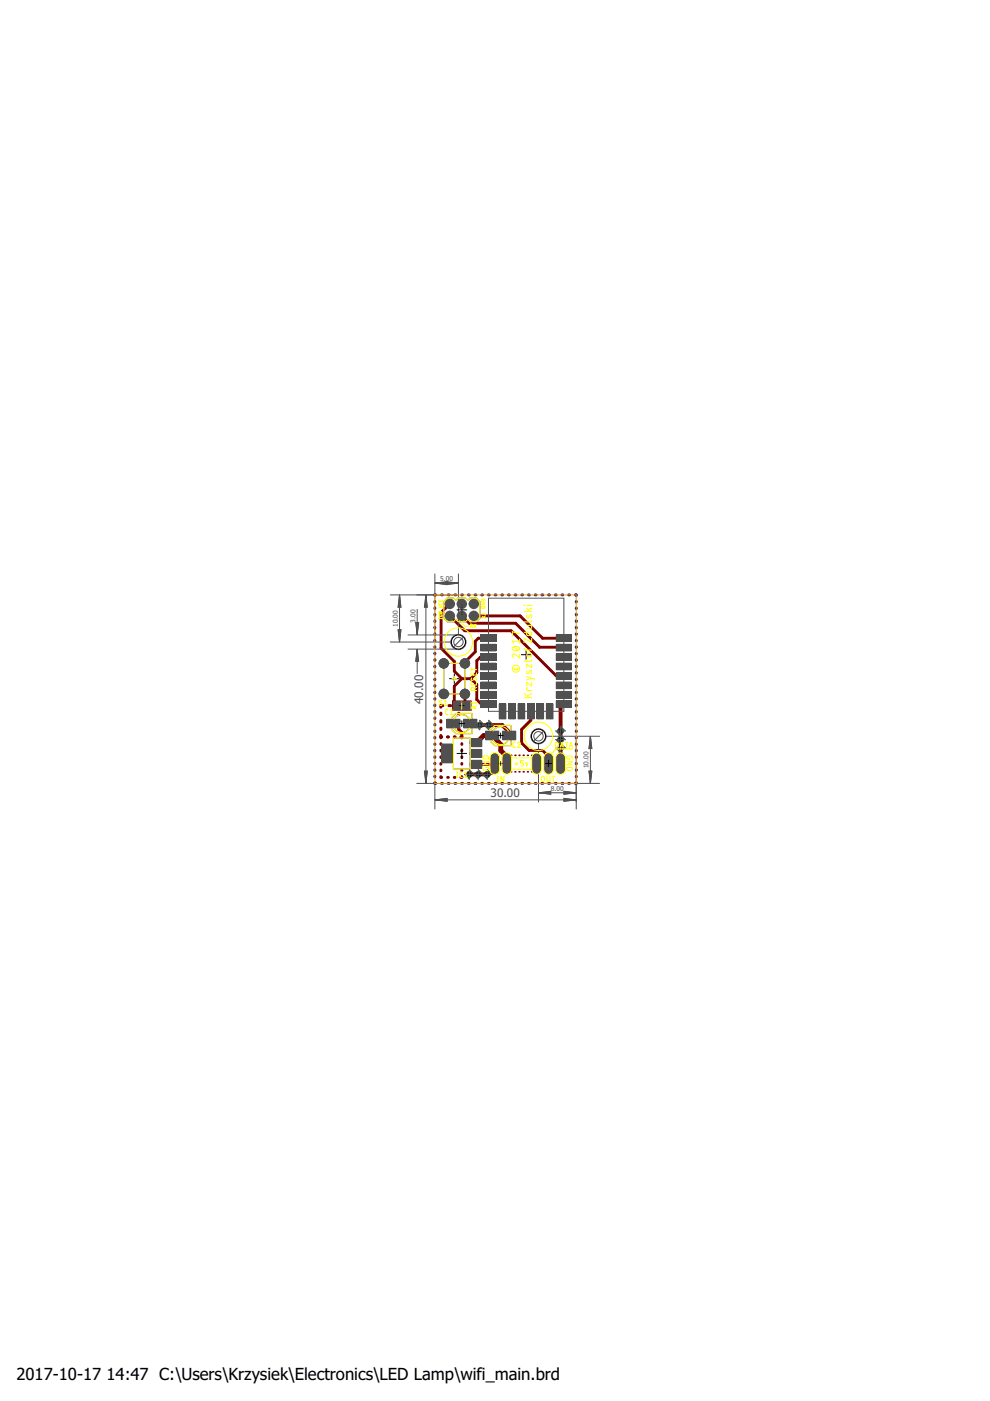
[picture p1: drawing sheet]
<svg xmlns="http://www.w3.org/2000/svg" width="210mm" height="297mm" viewBox="0 0 210 297" stroke-linecap="round" stroke-linejoin="round" font-family="sans-serif">
<defs><g id="words">
<g font-size="3.5">
<text x="3.5" y="292.5">2017-10-17</text>
<text x="22.6" y="292.5">14:47 C:\Users\Krzysiek\Electronics\LED Lamp\wifi_main.brd</text>
</g>
<g font-size="2.5" fill="#505050">
<text x="89.7" y="149.3" transform="rotate(-90 89.7 149.3)">40.00</text>
<text x="104" y="169">30.00</text>
</g>
<g font-size="1.4" fill="#505050">
<text x="93.3" y="123.2">5.00</text>
<text x="84.3" y="132.9" transform="rotate(-90 84.3 132.9)">10.00</text>
<text x="88.1" y="132" transform="rotate(-90 88.1 132)">3.00</text>
<text x="116.8" y="167.7">8.00</text>
<text x="124.8" y="162.9" transform="rotate(-90 124.8 162.9)">10.00</text>
</g>
</g></defs>
<g fill="none" stroke="#000080" stroke-width=".61">
<path d="M92.2 127.5v.2M92.2 128.9v.1M92.2 130.3v.1M92.2 131.6v.2M92.2 133v.2M92.2 134.4v.1M92.2 135.7v.2M92.2 137.1v.2M92.2 138.5v.1M92.2 139.8v.2M92.4 126.1h-.2v.2M93.6 126.1h.2"/>
<path d="M95 126.1h.2M96.5 126.1h.1M97.9 126.1h.2M99.3 126.1h.2M100.7 126.1h.2M102.1 126.1h.2M103.5 126.1h.2M105 126.1h.2M106.4 126.1h.2M107.8 126.1h.2M109.2 126.1h.2M110.6 126.1h.2"/>
<path d="M112.1 126.1h.1M113.5 126.1h.2M114.9 126.1h.2M116.3 126.1h.2M117.7 126.1h.2M119.1 126.1h.2M120.6 126.1h.2M122 126.1h.2v.2M122.2 127.5v.2M122.2 128.9v.1M122.2 130.3v.1M122.2 131.6v.2"/>
<path d="M122.2 133v.2M122.2 134.4v.1M122.2 135.7v.2M122.2 137.1v.2M122.2 138.5v.1M122.2 139.8v.2M92.2 141.2v.2M92.2 142.6v.1M92.2 144v.1M92.2 145.4v.1M92.2 146.7v.2M92.2 148.1v.2"/>
<path d="M92.2 149.5v.1M92.2 150.8v.2M92.2 152.2v.2M92.2 153.6v.1M92.2 155v.1M92.2 156.3v.2M92.2 157.7v.2M92.2 159.1v.1M122.2 141.2v.2M122.2 142.6v.1M122.2 144v.1M122.2 145.4v.1"/>
<path d="M122.2 146.7v.2M122.2 148.1v.2M122.2 149.5v.1M122.2 150.8v.2M122.2 152.2v.2M122.2 153.6v.1M122.2 155v.1M122.2 156.3v.2M122.2 157.7v.2M122.2 159.1v.1M92.2 165.9v.2h.2M92.2 160.4v.2"/>
<path d="M92.2 161.8v.2M92.2 163.2v.1M92.2 164.6v.1M93.6 166.1h.2M95 166.1h.2M96.5 166.1h.1M97.9 166.1h.2M99.3 166.1h.2M100.7 166.1h.2M102.1 166.1h.2M103.5 166.1h.2M105 166.1h.2"/>
<path d="M106.4 166.1h.2M107.8 166.1h.2M109.2 166.1h.2M110.6 166.1h.2M112.1 166.1h.1M113.5 166.1h.2M114.9 166.1h.2M116.3 166.1h.2M117.7 166.1h.2M119.1 166.1h.2M120.6 166.1h.2M122.2 165.9v.2h-.2"/>
<path d="M122.2 160.4v.2M122.2 161.8v.2M122.2 163.2v.1M122.2 164.6v.1"/>
</g>
<circle cx="97.9" cy="130.6" r=".76" fill="#008000" stroke="#008000" stroke-width=".21"/>
<circle cx="97.9" cy="130.6" r=".51" fill="#fff" stroke="#000" stroke-width=".21"/>
<circle cx="97.9" cy="128" r=".76" fill="#008000" stroke="#008000" stroke-width=".21"/>
<circle cx="97.9" cy="128" r=".51" fill="#fff" stroke="#000" stroke-width=".21"/>
<circle cx="95.4" cy="128" r=".76" fill="#008000" stroke="#008000" stroke-width=".21"/>
<circle cx="95.4" cy="128" r=".51" fill="#fff" stroke="#000" stroke-width=".21"/>
<circle cx="95.4" cy="130.6" r=".76" fill="#008000" stroke="#008000" stroke-width=".21"/>
<circle cx="95.4" cy="130.6" r=".51" fill="#fff" stroke="#000" stroke-width=".21"/>
<circle cx="100.5" cy="130.6" r=".76" fill="#008000" stroke="#008000" stroke-width=".21"/>
<circle cx="100.5" cy="130.6" r=".51" fill="#fff" stroke="#000" stroke-width=".21"/>
<circle cx="100.5" cy="128" r=".76" fill="#008000" stroke="#008000" stroke-width=".21"/>
<circle cx="100.5" cy="128" r=".51" fill="#fff" stroke="#000" stroke-width=".21"/>
<circle cx="94.1" cy="147.1" r=".89" fill="#008000" stroke="#008000" stroke-width=".21"/>
<circle cx="94.1" cy="147.1" r=".51" fill="#fff" stroke="#000" stroke-width=".21"/>
<circle cx="94.1" cy="140.7" r=".89" fill="#008000" stroke="#008000" stroke-width=".21"/>
<circle cx="94.1" cy="140.7" r=".51" fill="#fff" stroke="#000" stroke-width=".21"/>
<circle cx="98.6" cy="140.7" r=".89" fill="#008000" stroke="#008000" stroke-width=".21"/>
<circle cx="98.6" cy="140.7" r=".51" fill="#fff" stroke="#000" stroke-width=".21"/>
<circle cx="98.6" cy="147.1" r=".89" fill="#008000" stroke="#008000" stroke-width=".21"/>
<circle cx="98.6" cy="147.1" r=".51" fill="#fff" stroke="#000" stroke-width=".21"/>
<circle cx="118.9" cy="158.6" r=".59" fill="#008000" stroke="#008000" stroke-width=".21"/>
<circle cx="118.9" cy="158.6" r=".25" fill="#fff" stroke="#000" stroke-width=".21"/>
<circle cx="118.9" cy="156.8" r=".59" fill="#008000" stroke="#008000" stroke-width=".21"/>
<circle cx="118.9" cy="156.8" r=".25" fill="#fff" stroke="#000" stroke-width=".21"/>
<circle cx="101.7" cy="153.7" r=".59" fill="#008000" stroke="#008000" stroke-width=".21"/>
<circle cx="101.7" cy="153.7" r=".25" fill="#fff" stroke="#000" stroke-width=".21"/>
<circle cx="103.6" cy="153.7" r=".59" fill="#008000" stroke="#008000" stroke-width=".21"/>
<circle cx="103.6" cy="153.7" r=".25" fill="#fff" stroke="#000" stroke-width=".21"/>
<circle cx="103.3" cy="164.2" r=".59" fill="#008000" stroke="#008000" stroke-width=".21"/>
<circle cx="103.3" cy="164.2" r=".25" fill="#fff" stroke="#000" stroke-width=".21"/>
<circle cx="101.4" cy="164.2" r=".59" fill="#008000" stroke="#008000" stroke-width=".21"/>
<circle cx="101.4" cy="164.2" r=".25" fill="#fff" stroke="#000" stroke-width=".21"/>
<circle cx="99.5" cy="164.2" r=".59" fill="#008000" stroke="#008000" stroke-width=".21"/>
<circle cx="99.5" cy="164.2" r=".25" fill="#fff" stroke="#000" stroke-width=".21"/>
<circle cx="118.9" cy="155" r=".59" fill="#008000" stroke="#008000" stroke-width=".21"/>
<circle cx="118.9" cy="155" r=".25" fill="#fff" stroke="#000" stroke-width=".21"/>
<g fill="#800000" stroke="#800000" stroke-width=".21">
<path d="M106 149.3h1.1v3h-1.1z"/>
<path d="M108 149.3h1.2v3h-1.2z"/>
<path d="M110 149.3h1.1v3h-1.1z"/>
<path d="M112 149.3h1.1v3h-1.1z"/>
<path d="M114 149.3h1.1v3h-1.1z"/>
<path d="M116 149.3h1.1v3h-1.1z"/>
<path d="M102.1 148.7h3v1.2h-3z"/>
<path d="M102.1 146.7h3v1.2h-3z"/>
<path d="M102.1 144.7h3v1.2h-3z"/>
<path d="M102.1 142.7h3v1.2h-3z"/>
<path d="M102.1 140.7h3v1.2h-3z"/>
<path d="M102.1 138.7h3v1.2h-3z"/>
<path d="M102.1 136.7h3v1.2h-3z"/>
<path d="M102.1 134.7h3v1.2h-3z"/>
<path d="M118 148.7h3.1v1.2h-3.1z"/>
<path d="M118 146.7h3.1v1.2h-3.1z"/>
<path d="M118 144.7h3.1v1.2h-3.1z"/>
<path d="M118 142.7h3.1v1.2h-3.1z"/>
<path d="M118 140.7h3.1v1.2h-3.1z"/>
<path d="M118 138.7h3.1v1.2h-3.1z"/>
<path d="M118 136.7h3.1v1.2h-3.1z"/>
<path d="M118 134.7h3.1v1.2h-3.1z"/>
<path d="M98.2 148.9h1.3v1.4h-1.3z"/>
<path d="M96.3 148.9h1.3v1.4h-1.3z"/>
<path d="M100.1 161.3h1.9v1.5h-1.9z"/>
<path d="M100.1 159h1.9v1.5h-1.9z"/>
<path d="M100.1 156.7h1.9v1.5h-1.9z"/>
<path d="M93.8 157.8h2v3.8h-2z"/>
<path d="M94.8 152.6h2.6v1.6h-2.6z"/>
<path d="M98.4 152.6h2.6v1.6h-2.6z"/>
<path d="M103.1 155.1h2.5v1.6h-2.5z"/>
<path d="M106.7 155.1h2.5v1.6h-2.5z"/>
</g>
<g fill="#800000" stroke="#800000" stroke-width=".21">
<path d="M106.9 160.1a.74 .74 0 0 1 .8-.2 .74 .74 0 0 1 .5 .7v2.5a.74 .74 0 0 1-.8 .8 .74 .74 0 0 1-.7-.8v-2.5z" fill-rule="evenodd"/>
<path d="M104.4 160.1a.74 .74 0 0 1 .8-.2 .74 .74 0 0 1 .4 .7v2.5a.74 .74 0 0 1-.7 .8 .74 .74 0 0 1-.7-.8v-2.5z" fill-rule="evenodd"/>
<path d="M115.8 160.1a.74 .74 0 0 1 .8-.2 .74 .74 0 0 1 .5 .7v2.5a.74 .74 0 0 1-.8 .8 .74 .74 0 0 1-.7-.8v-2.5z" fill-rule="evenodd"/>
<path d="M118.3 160.1a.74 .74 0 0 1 .8-.2 .74 .74 0 0 1 .5 .7v2.5a.74 .74 0 0 1-.7 .8 .74 .74 0 0 1-.8-.8v-2.5z" fill-rule="evenodd"/>
<path d="M113.2 160.1a.74 .74 0 0 1 .9-.2 .74 .74 0 0 1 .4 .7v2.5a.74 .74 0 0 1-.7 .8 .74 .74 0 0 1-.8-.8v-2.5z" fill-rule="evenodd"/>
</g>
<path d="M99.7 153.4l1.7 .3h5.1l1.9 1.9M119.5 149.3l-.6 .7v11.9M104.9 161.9h.1M104.9 161.9v1.7l-1.6 .6h-3.8" fill="none" stroke="#800000" stroke-width=".83"/>
<g fill="none" stroke="#800000" stroke-width=".61">
<path d="M95.4 128l-1.9 1.9v7.5l2.8 2.9v2l1.6 1.6M95.4 130.6l3.2 3.1h9.8l9.5 9.6h1.6M97.9 130.6l1.6 1.5h9.8l5.1 5.1 5.1 .1M100.5 130.6h9.8l4.7 4.7h4.5M103.6 139.3h-1.7l-.8 .8v2.5l-1.3 1.3M103.6 135.3h-2.2l-.6 .7v2.2l-2.2 2.2v.3M93.5 157.6v.2M93.5 159v.2M93.7 156.3h-.2v.1M94.8 159.1v.6M94.9 156.3h.2M96.3 156.3h.2"/>
<path d="M97.7 156.3h.2v.1M97.9 157.6v.2M97.9 159v.2M97.9 143.9h1.9M97.9 143.9l-1.6 1.6v4.1M98.6 147.1v2.1l.3 .4M99.8 143.9l1.3 1.3v3.1l1 1h1.5M112.5 150.8v1.9l-1.9 2v2.8l1.6 1.6h2.8l1.3 1.3v1.5M93.5 160.4v.2M93.5 161.9v.1M93.5 163.3v.1M93.5 164.7v.1h.2"/>
<path d="M94.9 164.8h.2M96.3 164.8h.2M97.9 160.4v.2M97.9 161.9v.1M97.9 163.3v.1M97.9 164.7v.1h-.2M104.9 161.9l.2 .2h-4.1"/>
</g>
<path d="M101 157.5l1.6-1.6h1.8l1.8 1.9v1.3l1.2 1.3v1.5M108.4 155.6l-.5 .3" fill="none" stroke="#800000" stroke-width="1"/>
<path d="M93.5 155.9v.4h.1M93.5 151.2v.3M93.5 152.8v.3M93.5 154.4v.3M93.9 149.6h-.4v.3M94.9 156.3h.2M95.2 149.6h.4M96.3 156.3h.2M96.9 149.6h.4v.3M97.3 154.4v.3l.6 .6v1h-.2M97.3 151.2v.3M97.3 152.8v.3" fill="none" stroke="#800000" stroke-width=".63"/>
<g fill="none" stroke="#800000" stroke-width=".36">
<path d="M107.4 163.5l.2 .1M107.4 161v.1M107.4 161.8v.1M107.4 162.7v.1M107.6 160.1l-.2 .2M108.3 160.1h.2M108.3 163.6h.2M109.2 160.1h.2M109.2 163.6h.2M110.1 160.1h.1M110.1 163.6h.1M111 160.1h.1"/>
<path d="M111 163.6h.1M111.8 160.1h.2M111.8 163.6h.2M112.7 160.1h.2M112.7 163.6h.2M113.6 160.1l.2 .2M113.8 161v.1M113.8 161.8v.1M113.8 162.7v.1M113.8 163.5l-.2 .1"/>
</g>
<circle cx="97.9" cy="130.6" r=".76" fill="#008000" stroke="#008000" stroke-width=".21"/>
<circle cx="97.9" cy="130.6" r=".51" fill="#fff" stroke="#000" stroke-width=".21"/>
<circle cx="97.9" cy="128" r=".76" fill="#008000" stroke="#008000" stroke-width=".21"/>
<circle cx="97.9" cy="128" r=".51" fill="#fff" stroke="#000" stroke-width=".21"/>
<circle cx="95.4" cy="128" r=".76" fill="#008000" stroke="#008000" stroke-width=".21"/>
<circle cx="95.4" cy="128" r=".51" fill="#fff" stroke="#000" stroke-width=".21"/>
<circle cx="95.4" cy="130.6" r=".76" fill="#008000" stroke="#008000" stroke-width=".21"/>
<circle cx="95.4" cy="130.6" r=".51" fill="#fff" stroke="#000" stroke-width=".21"/>
<circle cx="100.5" cy="130.6" r=".76" fill="#008000" stroke="#008000" stroke-width=".21"/>
<circle cx="100.5" cy="130.6" r=".51" fill="#fff" stroke="#000" stroke-width=".21"/>
<circle cx="100.5" cy="128" r=".76" fill="#008000" stroke="#008000" stroke-width=".21"/>
<circle cx="100.5" cy="128" r=".51" fill="#fff" stroke="#000" stroke-width=".21"/>
<circle cx="94.1" cy="147.1" r=".89" fill="#008000" stroke="#008000" stroke-width=".21"/>
<circle cx="94.1" cy="147.1" r=".51" fill="#fff" stroke="#000" stroke-width=".21"/>
<circle cx="94.1" cy="140.7" r=".89" fill="#008000" stroke="#008000" stroke-width=".21"/>
<circle cx="94.1" cy="140.7" r=".51" fill="#fff" stroke="#000" stroke-width=".21"/>
<circle cx="98.6" cy="140.7" r=".89" fill="#008000" stroke="#008000" stroke-width=".21"/>
<circle cx="98.6" cy="140.7" r=".51" fill="#fff" stroke="#000" stroke-width=".21"/>
<circle cx="98.6" cy="147.1" r=".89" fill="#008000" stroke="#008000" stroke-width=".21"/>
<circle cx="98.6" cy="147.1" r=".51" fill="#fff" stroke="#000" stroke-width=".21"/>
<circle cx="118.9" cy="158.6" r=".59" fill="#008000" stroke="#008000" stroke-width=".21"/>
<circle cx="118.9" cy="158.6" r=".25" fill="#fff" stroke="#000" stroke-width=".21"/>
<circle cx="118.9" cy="156.8" r=".59" fill="#008000" stroke="#008000" stroke-width=".21"/>
<circle cx="118.9" cy="156.8" r=".25" fill="#fff" stroke="#000" stroke-width=".21"/>
<circle cx="101.7" cy="153.7" r=".59" fill="#008000" stroke="#008000" stroke-width=".21"/>
<circle cx="101.7" cy="153.7" r=".25" fill="#fff" stroke="#000" stroke-width=".21"/>
<circle cx="103.6" cy="153.7" r=".59" fill="#008000" stroke="#008000" stroke-width=".21"/>
<circle cx="103.6" cy="153.7" r=".25" fill="#fff" stroke="#000" stroke-width=".21"/>
<circle cx="103.3" cy="164.2" r=".59" fill="#008000" stroke="#008000" stroke-width=".21"/>
<circle cx="103.3" cy="164.2" r=".25" fill="#fff" stroke="#000" stroke-width=".21"/>
<circle cx="101.4" cy="164.2" r=".59" fill="#008000" stroke="#008000" stroke-width=".21"/>
<circle cx="101.4" cy="164.2" r=".25" fill="#fff" stroke="#000" stroke-width=".21"/>
<circle cx="99.5" cy="164.2" r=".59" fill="#008000" stroke="#008000" stroke-width=".21"/>
<circle cx="99.5" cy="164.2" r=".25" fill="#fff" stroke="#000" stroke-width=".21"/>
<circle cx="118.9" cy="155" r=".59" fill="#008000" stroke="#008000" stroke-width=".21"/>
<circle cx="118.9" cy="155" r=".25" fill="#fff" stroke="#000" stroke-width=".21"/>
<path d="M95.9 148.6h4v2h-4z" fill="none" stroke="#800000" stroke-width=".21"/>
<g fill="#505050" stroke="#505050" stroke-width=".21">
<path d="M106.8 160a.85 .85 0 0 1 1-.2 .85 .85 0 0 1 .5 .8v2.5a.85 .85 0 0 1-.9 .9 .85 .85 0 0 1-.8-.9v-2.5z" fill-rule="evenodd"/>
<path d="M104.3 160a.85 .85 0 0 1 .9-.2 .85 .85 0 0 1 .5 .8v2.5a.85 .85 0 0 1-.8 .9 .85 .85 0 0 1-.8-.9v-2.5z" fill-rule="evenodd"/>
<path d="M115.7 160a.85 .85 0 0 1 .9-.2 .85 .85 0 0 1 .6 .8v2.5a.85 .85 0 0 1-.9 .9 .85 .85 0 0 1-.8-.9v-2.5z" fill-rule="evenodd"/>
<path d="M118.3 160a.85 .85 0 0 1 .9-.2 .85 .85 0 0 1 .5 .8v2.5a.85 .85 0 0 1-.8 .9 .85 .85 0 0 1-.9-.9v-2.5z" fill-rule="evenodd"/>
<path d="M113.2 160a.85 .85 0 0 1 .9-.2 .85 .85 0 0 1 .5 .8v2.5a.85 .85 0 0 1-.8 .9 .85 .85 0 0 1-.9-.9v-2.5z" fill-rule="evenodd"/>
<circle cx="97.2" cy="136.1" r="1.61"/>
<circle cx="114.2" cy="156.1" r="1.61"/>
<circle cx="97.9" cy="130.6" r=".87"/>
<circle cx="97.9" cy="128" r=".87"/>
<circle cx="95.4" cy="128" r=".87"/>
<circle cx="95.4" cy="130.6" r=".87"/>
<circle cx="100.5" cy="130.6" r=".87"/>
<circle cx="100.5" cy="128" r=".87"/>
<circle cx="94.1" cy="147.1" r=".99"/>
<circle cx="94.1" cy="140.7" r=".99"/>
<circle cx="98.6" cy="140.7" r=".99"/>
<circle cx="98.6" cy="147.1" r=".99"/>
</g>
<g fill="#505050" stroke="#505050" stroke-width=".21">
<path d="M105.9 149.2h1.4v3.2h-1.4z"/>
<path d="M107.9 149.2h1.4v3.2h-1.4z"/>
<path d="M109.9 149.2h1.4v3.2h-1.4z"/>
<path d="M111.8 149.2h1.4v3.2h-1.4z"/>
<path d="M113.9 149.2h1.4v3.2h-1.4z"/>
<path d="M115.8 149.2h1.4v3.2h-1.4z"/>
<path d="M102 148.6h3.2v1.4h-3.2z"/>
<path d="M102 146.6h3.2v1.4h-3.2z"/>
<path d="M102 144.6h3.2v1.4h-3.2z"/>
<path d="M102 142.6h3.2v1.4h-3.2z"/>
<path d="M102 140.6h3.2v1.4h-3.2z"/>
<path d="M102 138.6h3.2v1.4h-3.2z"/>
<path d="M102 136.6h3.2v1.4h-3.2z"/>
<path d="M102 134.6h3.2v1.4h-3.2z"/>
<path d="M117.9 148.6h3.3v1.4h-3.3z"/>
<path d="M117.9 146.6h3.3v1.4h-3.3z"/>
<path d="M117.9 144.6h3.3v1.4h-3.3z"/>
<path d="M117.9 142.6h3.3v1.4h-3.3z"/>
<path d="M117.9 140.6h3.3v1.4h-3.3z"/>
<path d="M117.9 138.6h3.3v1.4h-3.3z"/>
<path d="M117.9 136.6h3.3v1.4h-3.3z"/>
<path d="M117.9 134.6h3.3v1.4h-3.3z"/>
<path d="M98.1 148.8h1.5v1.7h-1.5z"/>
<path d="M96.2 148.8h1.5v1.7h-1.5z"/>
<path d="M99.9 161.2h2.3v1.7h-2.3z"/>
<path d="M99.9 158.9h2.3v1.7h-2.3z"/>
<path d="M99.9 156.6h2.3v1.7h-2.3z"/>
<path d="M93.7 157.8h2.2v3.9h-2.2z"/>
<path d="M94.7 152.5h2.8v1.8h-2.8z"/>
<path d="M98.3 152.5h2.8v1.8h-2.8z"/>
<path d="M103 155h2.7v1.8h-2.7z"/>
<path d="M106.6 155h2.7v1.8h-2.7z"/>
<path d="M96.9 148.9h.6v1.4h-.6z"/>
<path d="M98.3 148.9h.7v1.4h-.7z"/>
<path d="M94.3 158.1h1.8v3.3h-1.8z"/>
<path d="M99.7 159.3h1.9v.9h-1.9z"/>
<path d="M99.7 161.6h1.9v.9h-1.9z"/>
<path d="M99.7 157h1.9v.9h-1.9z"/>
</g>
<g fill="none" stroke="#505050" stroke-width=".21">
<path d="M82.8 126.1h14.4M82.8 136.1h14.7M84.4 133.5h.6l-.3 2.6zM84.5 133.5l.2 2.6M84.6 133.5l.1 2.6M84.7 126.2l.3 2.5h-.6zM84.7 126.2v9.9M84.7 126.2l-.1 2.5M84.7 126.2l.1 2.5M84.7 126.2l-.2 2.5M84.7 126.2l.3 2.5M84.8 133.5l-.1 2.6"/>
<path d="M85 133.5l-.3 2.6M86.5 137.6h10.7M86.5 134.6h10.7M88.1 132h.7l-.3 2.6zM88.2 132l.3 2.6M88.3 132l.2 2.6M88.5 129.2v5.4M88.5 137.7v5.1M88.5 137.7l.3 2.5h-.7zM88.5 137.7l-.2 2.5M88.5 137.7l.1 2.5M88.5 137.7l-.3 2.5"/>
<path d="M88.5 137.7l.2 2.5M88.6 132l-.1 2.6M88.7 132l-.2 2.6M90.3 126.2v39.8M90.3 126.2l.3 2.5h-.6zM90.3 126.2l-.1 2.5M90.3 126.2l.1 2.5M90.3 126.2l-.3 2.5M90.3 126.2l.3 2.5M92.2 121.7v14.4M92.3 123.6l2.5-.3v.7zM92.3 123.6h4.8"/>
<path d="M92.3 123.6l2.5 .2M92.3 123.6l2.5 .3M94.1 127.5l.8-.7h1.2l.5 .5 .6-.5h1.5l.5 .5 .5-.5h1.3l.7 .7v3.6l-.7 .7h-1.3l-.5-.5-.5 .5h-1.5l-.6-.5-.5 .5h-1.2l-.8-.7zM94.6 123.3l2.5 .3-2.5 .4zM94.6 123.5l2.5 .1M94.6 123.4l2.5 .2M94.8 123.5l-2.5 .1M94.8 123.4l-2.5 .2M97.1 123.6l-2.5 .2M97.1 123.6l-2.5 .3M97.2 121.7v14.7M103.6 126.8h15.9v24h-15.9z"/>
<path d="M94.1 141.6v4.5M95.1 147.1h2.5M95.1 140.7h2.5M95.8 152.2l.9-.9h3.4v4.3h-3.4l-.9-.9zM95.8 143.9h1M96.1 156.5h3.6v6.5h-3.6zM96.3 143.4v1M97.5 150.2h.8M97.5 149h.8M98.6 141.6v4.5M104 154.7l.9-.9h3.4v4.3h-3.4l-.9-.9zM122.2 156.1v15.4"/>
<path d="M125.2 156.2v9.8M125.2 156.2l.3 2.5h-.6zM125.2 156.2l-.1 2.5M125.2 156.2l.1 2.5M125.2 156.2l.2 2.5M127.1 156.1h-12.9v13.9M88.3 166.1h3.9v5.4M90 163.5h.6l-.3 2.5zM90 163.5l.3 2.5M90.2 163.5l.1 2.5M90.4 163.5l-.1 2.5M90.6 163.5l-.3 2.5"/>
<path d="M92.3 169.6h29.8M92.3 169.6l2.5-.3v.6zM92.3 169.6l2.5 .1M92.3 169.6l2.5 .2M94.8 169.5l-2.5 .1M94.8 169.3l-2.5 .3M114.2 166.1h12.9M114.3 168.1h7.8M114.3 168.1l2.5-.3v.6zM114.3 168.1l2.5 .1M114.3 168.1l2.5 .3M116.8 168l-2.5 .1"/>
<path d="M116.8 167.8l-2.5 .3M119.6 169.3l2.5 .3-2.5 .3zM119.6 167.8l2.5 .3-2.5 .3zM119.6 169.5l2.5 .1M119.6 169.3l2.5 .3M119.6 168l2.5 .1M119.6 167.8l2.5 .3M122.1 169.6l-2.5 .1M122.1 169.6l-2.5 .2M122.1 168.1l-2.5 .1M122.1 168.1l-2.5 .3M124.9 163.5h.6l-.3 2.5z"/>
<path d="M125.1 163.5l.1 2.5M125.3 163.5l-.1 2.5M125.4 163.5l-.2 2.5"/>
<circle cx="97.9" cy="153.4" r="1.9"/>
<circle cx="106.2" cy="155.9" r="1.9"/>
</g>
<g fill="none" stroke="#000" stroke-width=".21">
<path d="M96.9 129.3h2M97.9 128.3v2M110.5 138.8h2.1M111.5 137.8v2M95.3 143.9h2M96.3 142.9v2M96.9 159.7h2M97.3 153.4h1.2M97.4 149.6h1M97.9 149.1v1M97.9 152.8v1.2M97.9 158.7v2.1"/>
<path d="M105.6 155.9h1.1M106.2 155.4v1.1M105.7 161.9h.9M106.2 161.5v.8M115.6 161.9h1.4M116.3 161.2v1.4"/>
</g>
<g fill="none" stroke="#f90" stroke-width=".21">
<path d="M92.2 126.1h30v40h-30z"/>
<circle cx="97.2" cy="136.1" r="1.5"/>
</g>
<circle cx="97.2" cy="136.1" r="1.5" fill="#fff" stroke="#000" stroke-width=".21"/>
<circle cx="114.2" cy="156.1" r="1.5" fill="none" stroke="#f90" stroke-width=".21"/>
<circle cx="114.2" cy="156.1" r="1.5" fill="#fff" stroke="#000" stroke-width=".21"/>
<g fill="none" stroke="#505050" stroke-width=".21">
<path d="M94.1 139.6v2.1M94.4 130.6h2M94.4 128h2M95.4 127v2.1M95.4 129.6v2M96.9 130.6h2M96.9 128h2M97.9 127v2.1M97.9 129.6v2M98.2 135.1l-2 2M98.6 139.6v2.1M99.4 130.6h2.1"/>
<path d="M99.4 128h2.1M100.5 127v2.1M100.5 129.6v2M93.1 147.1h2M93.1 140.7h2M94.1 146.1v2M97.6 147.1h2M97.6 140.7h2M98.6 146.1v2M102.6 153.7l1 1v-2l1 1h-3.9l1 1v-2l1 1M115.2 155.1l-2 2M118.9 156l-1.1-1h2.1l-1-1v5.6l-1.1-1h2.1l-1-1.1"/>
<path d="M118.9 155.8l1 1h-2.1l1.1 1M100.4 164.2l1 1v-2l1 1M100.5 164.2l-1-1v2l-1-1h5.8l-1-1v2l-1-1"/>
<circle cx="95.4" cy="130.6" r=".99"/>
<circle cx="95.4" cy="128" r=".99"/>
<circle cx="95.4" cy="128" r=".49"/>
<circle cx="95.4" cy="130.6" r=".49"/>
<circle cx="97.2" cy="136.1" r=".99"/>
<circle cx="97.9" cy="130.6" r=".99"/>
<circle cx="97.9" cy="128" r=".99"/>
<circle cx="97.9" cy="128" r=".49"/>
<circle cx="97.9" cy="130.6" r=".49"/>
<circle cx="100.5" cy="128" r=".99"/>
<circle cx="100.5" cy="130.6" r=".99"/>
<circle cx="100.5" cy="128" r=".49"/>
<circle cx="100.5" cy="130.6" r=".49"/>
<circle cx="94.1" cy="140.7" r=".99"/>
<circle cx="94.1" cy="147.1" r=".99"/>
<circle cx="94.1" cy="140.7" r=".49"/>
<circle cx="94.1" cy="147.1" r=".49"/>
<circle cx="98.6" cy="140.7" r=".99"/>
<circle cx="98.6" cy="147.1" r=".99"/>
<circle cx="98.6" cy="147.1" r=".49"/>
<circle cx="98.6" cy="140.7" r=".49"/>
<circle cx="114.2" cy="156.1" r=".99"/>
</g>
<g fill="none" stroke="#ff0" stroke-width=".21">
<path d="M93 131.1v.1M93 131.1h.7M93 127.8l.2 .3h.5v-.3M93 127.2l.2 .3h.5v-.3M93 130.5l.5-.1 .2 .2-.1 .1-.4 .1zM93 129.8a.32 .32 0 0 1 .4-.2 .32 .32 0 0 1 .2 .4h-.3zM93 128.4l.7 .3-.7 .2M93.2 129.7l.4 .3M93.7 131.1v.1M94.1 127.5l.8-.7h1.2l.5 .5 .6-.5h1.5l.5 .5 .5-.5h1.3l.7 .7v3.6l-.7 .7h-1.3l-.5-.5-.5 .5h-1.5l-.6-.5-.5 .5h-1.2l-.8-.7zM97.9 131.8v.3l.7 .7h.9M99.8 132.7h.3l.1-.3-.4-.1v.8"/>
<path d="M100 132.7l.2 .4M100.5 132.3l.4 .8M100.9 132.3l-.4 .8M102.1 128.6h.7v.2l-.1 .2h-.4l-.2-.1zM102.1 127.8h.7l-.7 .4h.7M102.2 130.2h.7M102.2 130.6l.7 .5M102.5 127.3v.1h-.4v-.3h.6l.1 .3M102.9 130v.4M102.9 130.6l-.7 .5M108.7 137.3a1.01 1.01 0 0 1 1.5 .2 .93 .93 0 0 1-1.6 0zM108.9 137.2l.9 .7"/>
<path d="M110.2 138.6v.9l-.9-.7a.43 .43 0 0 0-.7 .1 .43 .43 0 0 0 .3 .6M110.2 135.5v.9M110.2 136h-1.6l.3 .4M110.2 134.4l-1.6-.5v.9h.2M111.1 137.5l.2 .3h1.4M111.1 134h1.6v.6l-.2 .1h-.7l-.1-.7M111.1 128.3l.1 .1zM111.1 129.6h1.6M111.7 132.6h1v.5l-.1 .2h-.9M111.7 137.5v.5M111.7 139.8v.6M111.7 128.9l.5 .7"/>
<path d="M111.7 128.4h1M111.8 130.4l-.1 .5 .2 .2 .5-.7 .2-.1 .1 .3-.1 .4M111.8 138.7l.6-.1a.36 .36 0 0 1 .3 .3 .36 .36 0 0 1-.3 .4l-.6-.1zM112.7 139.8l-.1 .4h-1.5M112.7 131.6l-.1 .2h-1.5M112.7 135.3v.9l-1.6-.9v.9M112.7 128.9l-.7 .4M93.7 148.5h-.4l-.2 .2 .5 .4a.29 .29 0 0 1 0 .4 .29 .29 0 0 1-.4 0l-.1-.1M94.1 142v3.8M94.2 148.7l.3-.3v1.2M94.2 149.6h.6M95 150.4h-.3l-.2 .2 .1 .8 .4 .1"/>
<path d="M95.4 147.1h1.9M95.4 140.7h1.9M95.5 150.6l.3-.2v1.1M95.5 151.5h.6M95.8 154.5v.2l.9 .9h3.4v-1.1M95.8 143.9h1M96.1 156.5h3.6v6.5h-3.6zM96.3 152.5a1.9 1.9 0 0 1 3.3 0M96.3 154.3a1.9 1.9 0 0 0 3.3 0M96.3 143.4v1M97.9 149v1.2M98.6 142v3.8"/>
<path d="M99.9 141.6v.7M99.9 142.7v.5h1.1v-.5M99.9 144.7v.5h1.1v-.5M99.9 142h1.1M100 143.7l-.1 .4 .2 .2 .4-.5a.28 .28 0 0 1 .5 0 .28 .28 0 0 1-.1 .4v.1M100.1 152.3v-1h-3.4l-.9 .9v.2M100.4 142.8v.4M100.4 144.8v.4M100.5 146.4l-.1-.6h-.4l-.1 .6h1.1M100.5 149.9v-.2h-.4l-.1 .5h.9M100.5 149.9v.3M100.9 149.7l-.4 .2"/>
<path d="M100.9 149h-.9l.2 .3M100.9 148.8v.5M101 145.8l-.5 .2M104 157l.9 1.1h3.4v-1.1M104.2 159.9a1.02 1.02 0 0 1 1.1-.2 1.02 1.02 0 0 1 .6 .9v2.6a1.03 1.03 0 0 1-1 1 1.03 1.03 0 0 1-1-1v-2.8zM104.5 155a1.88 1.88 0 0 1 3.3 0M104.5 156.9a1.88 1.88 0 0 0 3.3 0M106.7 159.9a1.02 1.02 0 0 1 1.1-.2 1.02 1.02 0 0 1 .7 .9v2.5a1.03 1.03 0 0 1-1 1 1.03 1.03 0 0 1-1.1-.9v-2.8zM108.3 154.9v-1.1h-3.4l-.9 .9v.2M109.1 141.6l.1 .4h.5v-.4M109.2 157.3l-.4 .2v.8l.4 .2M109.7 157.6a.31 .31 0 0 1 .4-.2 .31 .31 0 0 1 .1 .4l-.5 .7h.6"/>
<path d="M111.1 147.9h1.6M111.1 147l1 .9M111.7 143.4l1.6 .6v.2M111.8 142.2l-.1 .6 .2 .1 .5-.7h.2l.1 .2-.1 .5M111.8 145.9h-.1v.5h1M112.7 140.8v.8l-1-.8v.8M112.7 144.7v.7l-1-.7v.7M112.7 147l-.9 .6M112.7 143.8l-1 .4M113.1 159.9a1.03 1.03 0 0 1 1.1-.2 1.03 1.03 0 0 1 .6 1v2.4a1.04 1.04 0 0 1-1 1 1.04 1.04 0 0 1-1.1-.9v-2.6zM115.6 159.9a1.02 1.02 0 0 1 1.1-.2 1.02 1.02 0 0 1 .6 .9v2.6a1.04 1.04 0 0 1-1 1 1.04 1.04 0 0 1-1-1v-2.6zM117.8 157.4h.4l.1 .2 .1 .5-.2 .3h-.4z"/>
<path d="M118.1 160a1.04 1.04 0 0 1 1.1-.3 1.04 1.04 0 0 1 .7 .9v2.6a1.04 1.04 0 0 1-1 1 1.04 1.04 0 0 1-1.1-1v-2.8zM118.8 158.4l.3-1 .4 1M118.9 158.2h.5M119.8 157.4h.6M120.1 157.4v1M120.7 158.4l.4-1 .3 1M120.8 158.2h.5M96.8 164.8h.3M96.8 163.7h.3M96.9 163.7v1.1M98 163.7h-.3l-.2 .2 .1 .8 .4 .1M98.5 164.8h.6"/>
<path d="M98.5 163.9l.3-.2v1.1M102.4 162.7l.2 .6h.7l.2-.1 .1-.5h-.7v.2M102.4 161.5h1.2l-1.2 .6h1.2M102.5 160.4l.9-.1 .2 .6h-1.2zM105.4 165.7h.3M105.4 164.6h.3M105.6 164.6v1.1M106.8 164.6v1.1l-.6-1.1v1.1M108.5 160.7h4.2M108.5 163.1h4.2M109.1 161.9h.7M109.5 161.6v.7"/>
<path d="M111 161.2h-.6v.6h.3a.32 .32 0 0 1 .3 .3 .32 .32 0 0 1-.3 .3h-.3M111.4 161.6l.3 .8 .3-.8M114.9 164.6h.3l.2 .2v.7l-.2 .2h-.3l-.1-.3zM116 164.6v.9l.2 .2 .4-.2v-.9M117.1 164.6h.6M117.4 164.6v1.1M120.2 162.7h1.1v.5l-.2 .1h-.7l-.2-.1zM120.2 161.5h1.1l-1.1 .6h1.1M120.8 160.7v.2h-.6v-.5h1l.1 .5"/>
<circle cx="97.2" cy="136.1" r="3"/>
<circle cx="109.4" cy="141.8" r=".76"/>
<circle cx="114.2" cy="156.1" r="3"/>
</g>
<path d="M121.4 158.8h-3.5l-1 .9" fill="none" stroke="#ff0" stroke-width=".25"/>
<use href="#words"/>
</svg>
